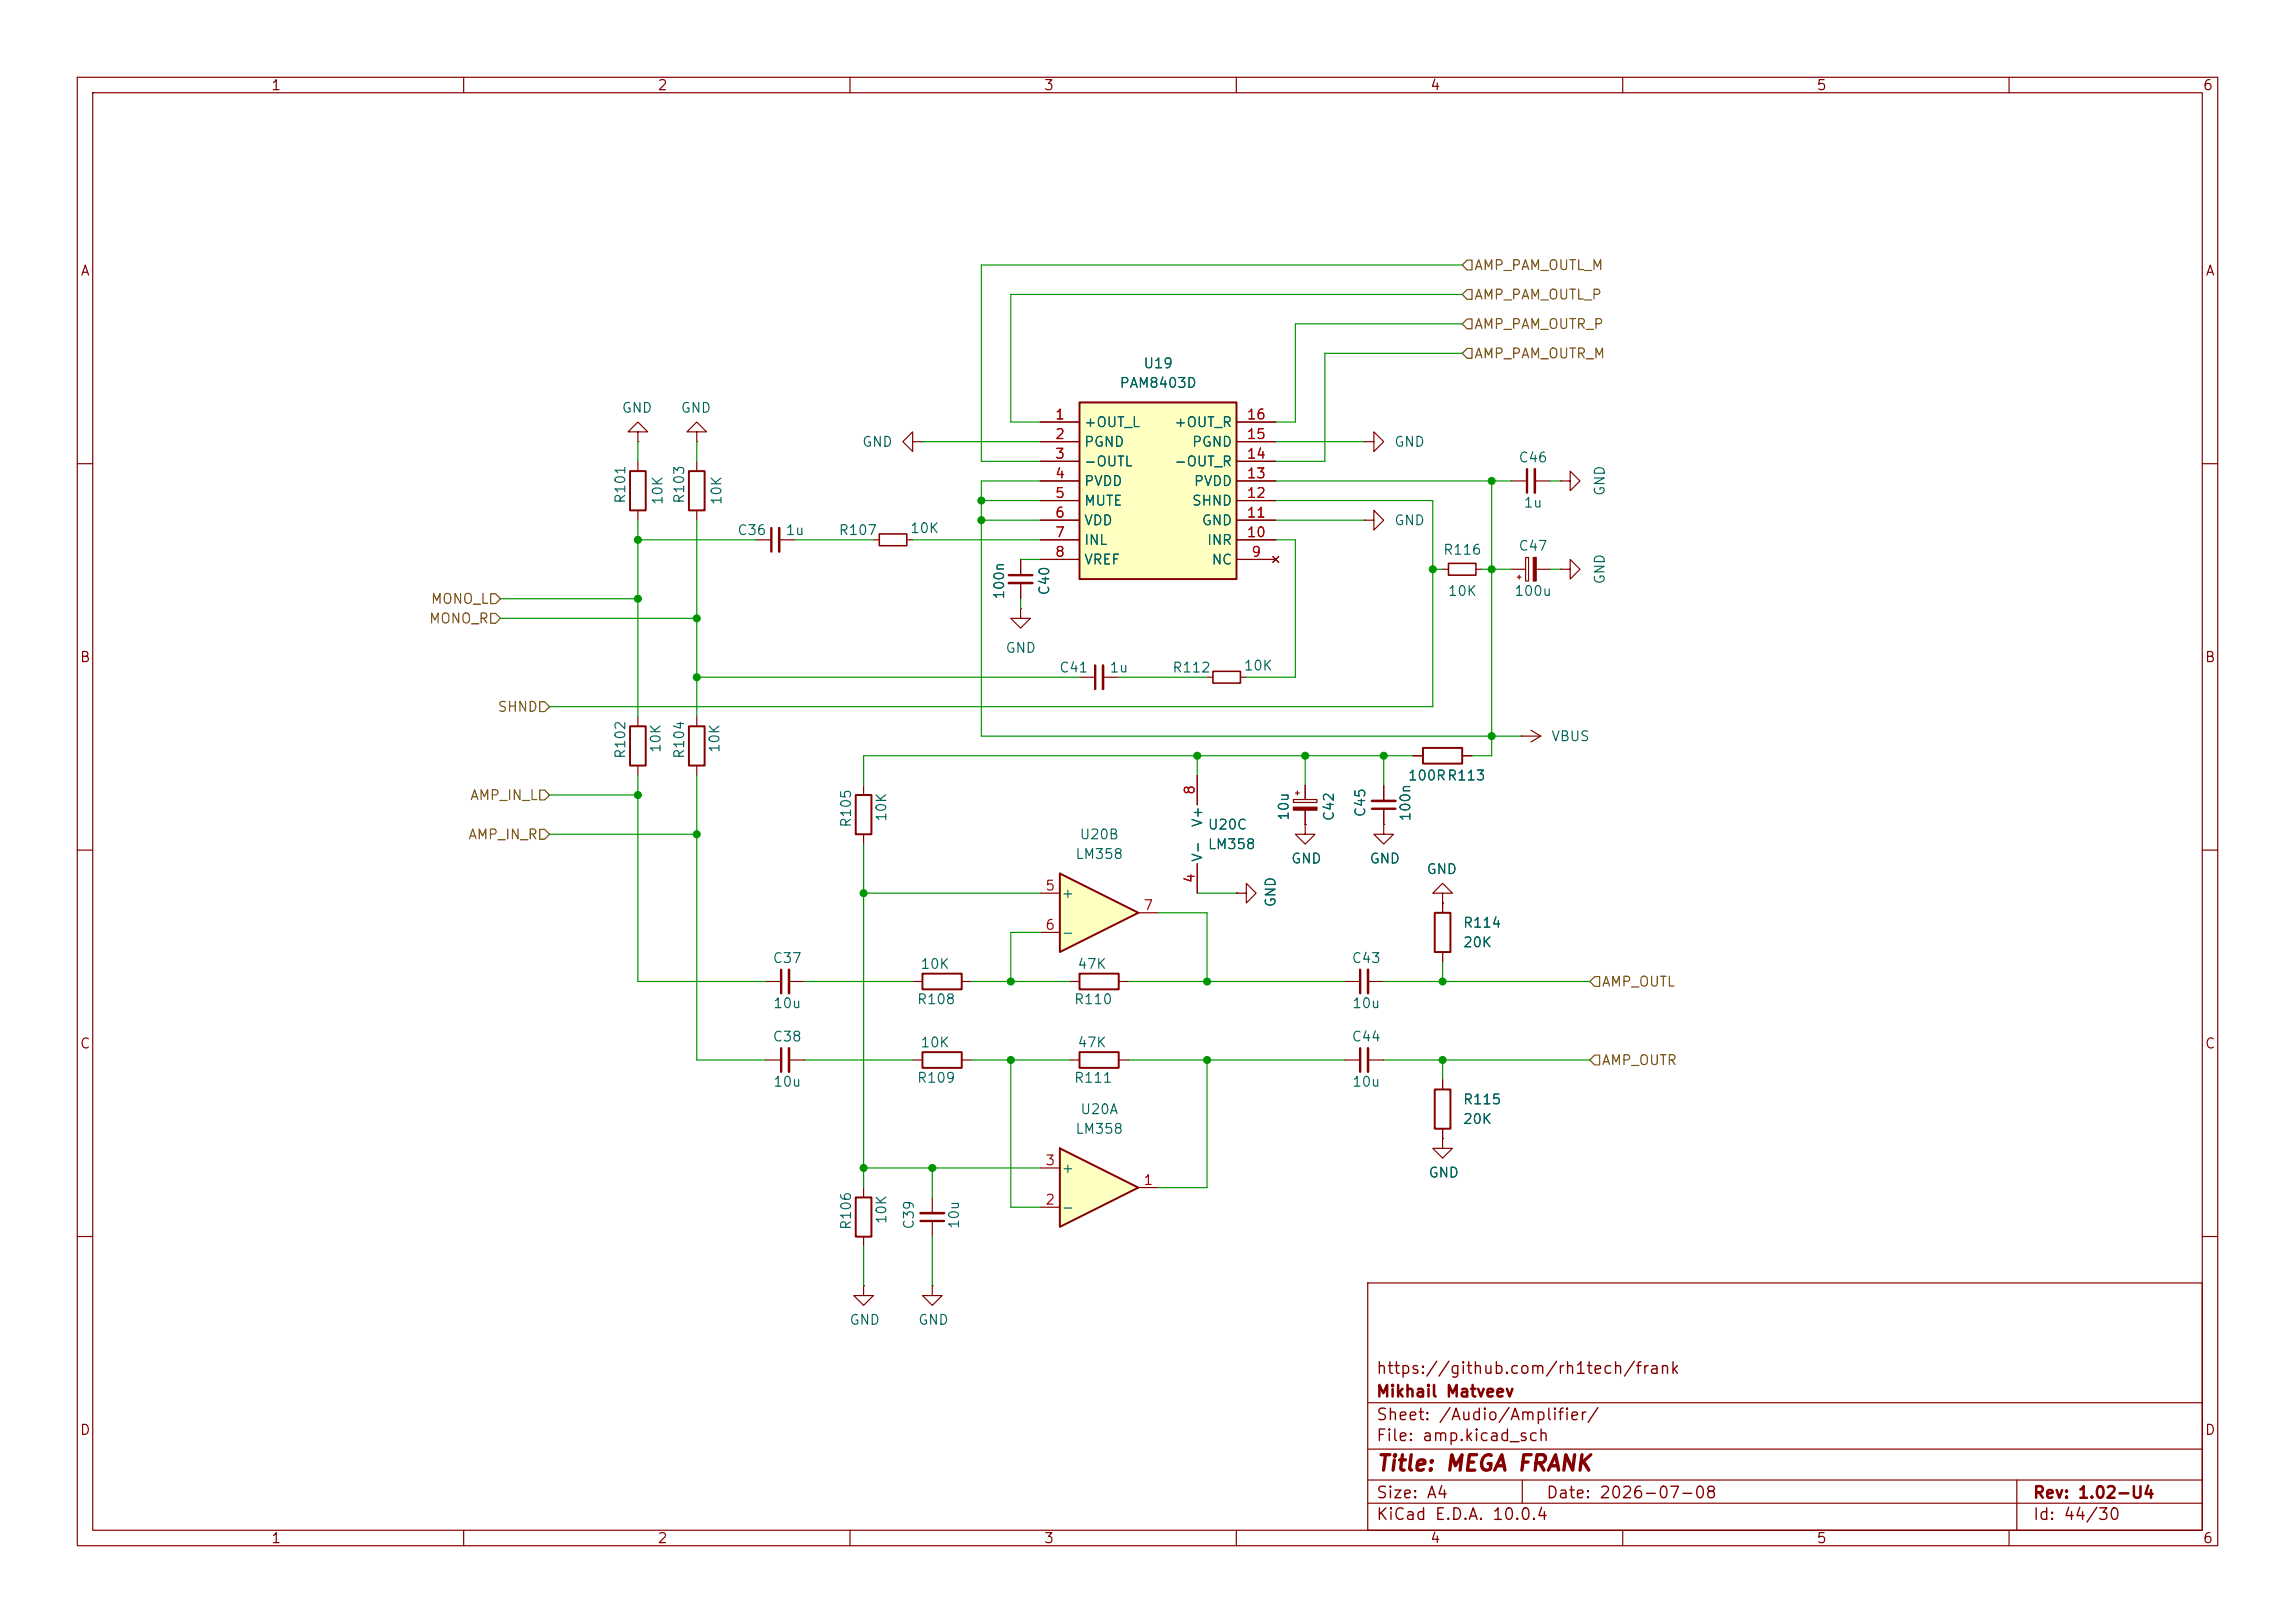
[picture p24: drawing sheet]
<svg xmlns="http://www.w3.org/2000/svg" width="297mm" height="210mm" viewBox="0 0 297 210" stroke-linecap="round" stroke-linejoin="round" font-family="sans-serif">
<defs><g id="words">
<text font-size="2" fill="#840000" x="178" y="190.8">Title: MEGA FRANK</text>
<g font-size="1.5" fill="#840000">
<text x="178" y="178.2">https://github.com/rh1tech/frank</text>
<text x="178" y="184.2">Sheet: /Audio/Amplifier/</text>
<text x="178" y="181.2">Mikhail Matveev</text>
<text x="178" y="186.9">File: amp.kicad_sch</text>
<text x="178" y="197.1">KiCad E.D.A. 10.0.4</text>
<text x="178" y="194.3">Size: A4</text>
<text x="200" y="194.3">Date: 2026-07-08</text>
<text x="263" y="194.3">Rev: 1.02-U4</text>
<text x="263" y="197.1">Id: 44/30</text>
</g>
<g font-size="1.3" fill="#840000">
<text x="35" y="12">1</text>
<text x="85" y="12">2</text>
<text x="135" y="12">3</text>
<text x="185" y="12">4</text>
<text x="235" y="12">5</text>
<text x="285" y="12">6</text>
<text x="10.3" y="36">A</text>
<text x="285.3" y="36">A</text>
<text x="10.3" y="86">B</text>
<text x="285.3" y="86">B</text>
<text x="10.3" y="136">C</text>
<text x="285.3" y="136">C</text>
<text x="10.3" y="186">D</text>
<text x="285.3" y="186">D</text>
<text x="35" y="200">1</text>
<text x="85" y="200">2</text>
<text x="135" y="200">3</text>
<text x="185" y="200">4</text>
<text x="235" y="200">5</text>
<text x="285" y="200">6</text>
</g>
<g font-size="1.3" fill="#725600">
<text x="190.7" y="35.3">AMP_PAM_OUTL_M</text>
<text x="190.7" y="39.1">AMP_PAM_OUTL_P</text>
<text x="190.7" y="46.7">AMP_PAM_OUTR_M</text>
<text x="190.7" y="42.9">AMP_PAM_OUTR_P</text>
<text x="55.4" y="81">MONO_R</text>
<text x="55.7" y="78.4">MONO_L</text>
<text x="64.3" y="92.4">SHND</text>
<text x="60.7" y="103.8">AMP_IN_L</text>
<text x="60.5" y="108.9">AMP_IN_R</text>
<text x="207.2" y="128">AMP_OUTL</text>
<text x="207.2" y="138.1">AMP_OUTR</text>
</g>
<g font-size="1.3" fill="#006464">
<text x="147.9" y="48">U19</text>
<text x="80.4" y="53.7">GND</text>
<text x="88" y="53.7">GND</text>
<text x="144.8" y="50.5">PAM8403D</text>
<text x="111.5" y="58.1">GND</text>
<text x="140.2" y="55.6">+OUT_L</text>
<text x="140.2" y="58.1">PGND</text>
<text x="151.9" y="55.6">+OUT_R</text>
<text x="154.2" y="58.1">PGND</text>
<text x="180.3" y="58.1">GND</text>
<text x="81.2" y="65.3" transform="rotate(-90 81.2 65.3)">R101</text>
<text x="86.1" y="65.4" transform="rotate(-90 86.1 65.4)">10K</text>
<text x="88.9" y="65.3" transform="rotate(-90 88.9 65.3)">R103</text>
<text x="93.7" y="65.4" transform="rotate(-90 93.7 65.4)">10K</text>
<text x="140.2" y="60.7">-OUTL</text>
<text x="140.2" y="63.2">PVDD</text>
<text x="140.2" y="65.7">MUTE</text>
<text x="151.9" y="60.7">-OUT_R</text>
<text x="154.2" y="65.7">SHND</text>
<text x="154.4" y="63.2">PVDD</text>
<text x="196.4" y="60.2">C46</text>
<text x="197.1" y="66">1u</text>
<text x="208" y="64.3" transform="rotate(-90 208 64.3)">GND</text>
<text x="95.3" y="69.6">C36</text>
<text x="101.6" y="69.6">1u</text>
<text x="108.4" y="69.6">R107</text>
<text x="117.7" y="69.3">10K</text>
<text x="140.2" y="68.3">VDD</text>
<text x="140.2" y="70.8">INL</text>
<text x="155.4" y="68.3">GND</text>
<text x="156.1" y="70.8">INR</text>
<text x="180.3" y="68.3">GND</text>
<text x="196.4" y="71.6">C47</text>
<text x="130.3" y="77.7" transform="rotate(-90 130.3 77.7)">100n</text>
<text x="136.1" y="77.1" transform="rotate(-90 136.1 77.1)">C40</text>
<text x="140.2" y="73.4">VREF</text>
<text x="156.7" y="73.4">NC</text>
<text x="186.7" y="72.1">R116</text>
<text x="187.3" y="77.4">10K</text>
<text x="195.9" y="77.4">100u</text>
<text x="208" y="75.7" transform="rotate(-90 208 75.7)">GND</text>
<text x="130" y="84.8">GND</text>
<text x="137" y="87.3">C41</text>
<text x="143.5" y="87.3">1u</text>
<text x="151.6" y="87.3">R112</text>
<text x="160.9" y="87.1">10K</text>
<text x="81.2" y="98.3" transform="rotate(-90 81.2 98.3)">R102</text>
<text x="85.8" y="97.5" transform="rotate(-90 85.8 97.5)">10K</text>
<text x="88.9" y="98.3" transform="rotate(-90 88.9 98.3)">R104</text>
<text x="93.4" y="97.5" transform="rotate(-90 93.4 97.5)">10K</text>
<text x="182.1" y="101.3">100RR113</text>
<text x="200.7" y="96.2">VBUS</text>
<text x="110.4" y="107.2" transform="rotate(-90 110.4 107.2)">R105</text>
<text x="115" y="106.4" transform="rotate(-90 115 106.4)">10K</text>
<text x="155.9" y="107.1" transform="rotate(-90 155.9 107.1)">V+</text>
<text x="156.2" y="107.7">U20C</text>
<text x="167.1" y="106.3" transform="rotate(-90 167.1 106.3)">10u</text>
<text x="172.9" y="106.3" transform="rotate(-90 172.9 106.3)">C42</text>
<text x="177" y="105.8" transform="rotate(-90 177 105.8)">C45</text>
<text x="182.8" y="106.4" transform="rotate(-90 182.8 106.4)">100n</text>
<text x="139.1" y="111.5">LM358</text>
<text x="139.6" y="108.9">U20B</text>
<text x="155.9" y="111.6" transform="rotate(-90 155.9 111.6)">V-</text>
<text x="156.2" y="110.2">LM358</text>
<text x="167" y="112">GND</text>
<text x="177.2" y="112">GND</text>
<text x="184.5" y="113.4">GND</text>
<text x="137.3" y="116.5">+</text>
<text x="165.4" y="117.5" transform="rotate(-90 165.4 117.5)">GND</text>
<text x="99.9" y="124.9">C37</text>
<text x="119" y="125.7">10K</text>
<text x="137.3" y="121.6">-</text>
<text x="139.4" y="125.7">47K</text>
<text x="174.8" y="124.9">C43</text>
<text x="189.2" y="120.4">R114</text>
<text x="189.2" y="122.9">20K</text>
<text x="100" y="130.8">10u</text>
<text x="118.6" y="130.3">R108</text>
<text x="138.9" y="130.3">R110</text>
<text x="174.9" y="130.8">10u</text>
<text x="99.9" y="135.1">C38</text>
<text x="119" y="135.8">10K</text>
<text x="139.4" y="135.8">47K</text>
<text x="174.8" y="135.1">C44</text>
<text x="100" y="140.9">10u</text>
<text x="118.6" y="140.4">R109</text>
<text x="138.9" y="140.4">R111</text>
<text x="174.9" y="140.9">10u</text>
<text x="189.2" y="143.2">R115</text>
<text x="139.1" y="147">LM358</text>
<text x="139.7" y="144.5">U20A</text>
<text x="189.2" y="145.8">20K</text>
<text x="137.3" y="152.1">+</text>
<text x="184.8" y="152.7">GND</text>
<text x="110.4" y="159.2" transform="rotate(-90 110.4 159.2)">R106</text>
<text x="115" y="158.5" transform="rotate(-90 115 158.5)">10K</text>
<text x="118.6" y="159.2" transform="rotate(-90 118.6 159.2)">C39</text>
<text x="124.4" y="159.1" transform="rotate(-90 124.4 159.1)">10u</text>
<text x="137.3" y="157.2">-</text>
<text x="109.9" y="171.7">GND</text>
<text x="118.7" y="171.7">GND</text>
</g>
<g font-size="1.3" fill="#a90000">
<text x="136.5" y="54.6">1</text>
<text x="136.5" y="57.1">2</text>
<text x="136.5" y="59.7">3</text>
<text x="161.2" y="59.7">14</text>
<text x="161.2" y="57.1">15</text>
<text x="161.2" y="54.6">16</text>
<text x="136.5" y="62.2">4</text>
<text x="136.5" y="64.7">5</text>
<text x="161.2" y="64.7">12</text>
<text x="161.2" y="62.2">13</text>
<text x="136.5" y="67.3">6</text>
<text x="136.5" y="69.8">7</text>
<text x="161.2" y="69.8">10</text>
<text x="161.2" y="67.3">11</text>
<text x="136.5" y="72.4">8</text>
<text x="161.9" y="72.4">9</text>
<text x="154.9" y="102.9" transform="rotate(-90 154.9 102.9)">8</text>
<text x="135.2" y="115.5">5</text>
<text x="147.9" y="118.1">7</text>
<text x="154.9" y="114.4" transform="rotate(-90 154.9 114.4)">4</text>
<text x="135.2" y="120.6">6</text>
<text x="135.2" y="151.1">3</text>
<text x="147.9" y="153.6">1</text>
<text x="135.2" y="156.2">2</text>
</g>
</g></defs>
<g fill="none" stroke="#840000" stroke-width=".15">
<path d="M10 10h277v190h-277zM12 12h273v186h-273zM60 10v2M110 10v2M160 10v2M210 10v2M260 10v2M82.5 55.9h1.3l-1.3-1.3-1.2 1.3h1.2v1.3M82.5 57.2h.1M10 60h2M97.8 69.9h2M100.8 69.9h2.1"/>
<path d="M285 60h2M196.8 95.3h.1M196.8 95.3h2.6M198.1 94.5l1.3 .8M199.4 95.3l-1.3 .7M10 110h2M111.8 101.6v1.3M111.8 108v1.2M154.9 100.3v3.8M154.9 111.8v3.8M160 115.6h1.3v-1.3l1.3 1.3-1.3 1.2v-1.2M160 115.6h.1"/>
<path d="M167.4 103.5h3v.3h-3zM167.6 102.6h.5M167.9 102.4v.5M168.9 106.7v1.3h1.3l-1.3 1.2-1.3-1.2h1.3M168.9 106.7h.1M168.9 101.6v1.9M168.9 104.8v1.9M186.7 116.8v1.3M285 110h2M99.1 137.2h2M102.1 137.2h2M118.1 137.2h1.3"/>
<path d="M118.1 127h1.3M124.5 137.2h1.2M124.5 127h1.2M138.4 137.2h1.3M138.4 127h1.3M144.8 137.2h1.2M144.8 127h1.2M174 137.2h2M174 127h2M177 137.2h2.1M177 127h2.1M186.7 123.2v1.3"/>
<path d="M186.7 139.7v1.3M111.8 153.7v1.2M120.6 154.9v2.1M120.6 158v2M186.7 147.3v1.3h1.3l-1.3 1.3-1.3-1.3h1.3M186.7 147.3h.1M186.7 146.1v1.2M10 160h2M111.8 166.4v1.2h1.2l-1.2 1.3-1.3-1.3h1.3M111.8 166.4h.1M111.8 160v1.3M120.6 166.4v1.2h1.3l-1.3 1.3-1.2-1.3h1.2"/>
<path d="M120.6 166.4h.1M177 166h108v32h-108zM285 160h2M60 198v2M110 198v2M160 198v2M177 194.5h108M177 191.5h108M177 187.5h108M177 181.5h108M197 191.5v3M210 198v2"/>
<path d="M260 198v2M261 191.5v6.5"/>
</g>
<path d="M99.8 68.3v3.1M101.1 135.6v3.1M176 125.5v3M176 135.6v3.1M119.1 158h3.1" fill="none" stroke="#840000" stroke-width=".3"/>
<path d="M100.8 68.3v3.1M102.1 135.6v3.1M177 125.5v3M177 135.6v3.1M119.1 157h3.1" fill="none" stroke="#840000" stroke-width=".33"/>
<path d="M110.7 102.9h2.1v5.1h-2.1zM185.7 118.1h2v5.1h-2zM119.4 136.1h5.1v2.1h-5.1zM119.4 126h5.1v2h-5.1zM139.7 136.1h5.1v2.1h-5.1zM139.7 126h5.1v2h-5.1zM110.7 154.9h2.1v5.1h-2.1zM185.7 141h2v5.1h-2z" fill="none" stroke="#840000" stroke-width=".25"/>
<path d="M167.4 104.4h3v.4h-3z" fill="#840000" stroke="#840000" stroke-width=".15"/>
<path d="M137.2 113l10.1 5.1-10.1 5.1z" fill="#ffffc2"/>
<path d="M81.5 61h2.1v5h-2.1zM89.2 61h2v5h-2zM81.5 94h2.1v5.1h-2.1zM89.2 94h2v5.1h-2zM184.1 96.8h5.1v2h-5.1zM137.2 113l10.1 5.1-10.1 5.1z" fill="none" stroke="#840000" stroke-width=".25"/>
<g fill="none" stroke="#840000" stroke-width=".15">
<path d="M82.5 59.7v1.3M90.2 55.9h1.2l-1.2-1.3-1.3 1.3h1.3v1.3M90.2 57.2h.1M90.2 59.7v1.3M118.1 57.2v-1.3l-1.3 1.3 1.3 1.2v-1.2h1.3M119.4 57.2h.1M82.5 66v1.3M90.2 66v1.3M113 69.9h.8M117.3 69.9h.8M132.1 78.7v1.3h1.2l-1.2 1.3-1.3-1.3h1.3M132.1 78.7h.1"/>
<path d="M82.5 92.7v1.3M82.5 99.1v1.2M90.2 92.7v1.3M90.2 99.1v1.2M139.7 87.6h2M142.7 87.6h2.1M156.2 87.6h.8M160.5 87.6h.8M182.9 97.8h1.2M189.2 97.8h1.3M134.6 115.6h2.6M147.3 118.1h2.6"/>
<path d="M179.1 106.7v1.3h1.2l-1.2 1.2-1.3-1.2h1.3M179.1 106.7h.1M179.1 101.6v2M179.1 104.6v2.1M186.7 115.6h1.3l-1.3-1.3-1.3 1.3h1.3v1.2M186.7 116.8h.1M134.6 120.7h2.6"/>
</g>
<path d="M141.7 86.1v3.1M177.5 104.6h3.1" fill="none" stroke="#840000" stroke-width=".3"/>
<path d="M142.7 86.1v3.1M177.5 103.6h3.1" fill="none" stroke="#840000" stroke-width=".33"/>
<path d="M113.8 69.1h3.5v1.5h-3.5zM157 86.9h3.5v1.5h-3.5z" fill="none" stroke="#840000" stroke-width=".2"/>
<path d="M139.7 52.1h20.3v22.8h-20.3z" fill="#ffffc2"/>
<path d="M139.7 52.1h20.3v22.8h-20.3z" fill="none" stroke="#840000" stroke-width=".25"/>
<g fill="none" stroke="#840000" stroke-width=".15">
<path d="M134.6 54.6h5.1M134.6 57.2h5.1M134.6 59.7h5.1M160 54.6h5.1M160 57.2h5.1M160 59.7h5.1M134.6 62.2h5.1M134.6 64.8h5.1M134.6 67.3h5.1M134.6 69.9h5.1M134.6 72.4h5.1M160 62.2h5.1"/>
<path d="M160 64.8h5.1M160 67.3h5.1M160 69.9h5.1M160 72.4h5.1M164.7 72l.8 .8M165.5 72l-.8 .8M176.5 67.3h1.3v-1.3l1.3 1.3-1.3 1.3v-1.3M176.5 67.3h.1M195.6 62.2h2M198.6 62.2h2.1M201.9 73.7h1.3v-1.3l1.3 1.3-1.3 1.2v-1.2M201.9 73.7h.1"/>
<path d="M201.9 62.2h1.3v-1.2l1.3 1.2-1.3 1.3v-1.3M201.9 62.2h.1M99.1 127h2M102.1 127h2"/>
</g>
<path d="M197.6 60.7v3.1M101.1 125.5v3" fill="none" stroke="#840000" stroke-width=".3"/>
<path d="M198.6 60.7v3.1M102.1 125.5v3" fill="none" stroke="#840000" stroke-width=".33"/>
<path d="M137.2 148.6l10.1 5.1-10.1 5.1z" fill="#ffffc2"/>
<path d="M137.2 148.6l10.1 5.1-10.1 5.1z" fill="none" stroke="#840000" stroke-width=".25"/>
<g fill="none" stroke="#840000" stroke-width=".15">
<path d="M134.6 54.6h5.1M134.6 57.2h5.1M134.6 59.7h5.1M160 54.6h5.1M160 57.2h5.1M160 59.7h5.1M176.5 57.2h1.3v-1.3l1.3 1.3-1.3 1.2v-1.2M176.5 57.2h.1M132.1 72.4v2M132.1 75.4v2.1M134.6 62.2h5.1M134.6 64.8h5.1"/>
<path d="M134.6 67.3h5.1M134.6 69.9h5.1M134.6 72.4h5.1M160 62.2h5.1M160 64.8h5.1M160 67.3h5.1M160 69.9h5.1M160 72.4h5.1M164.7 72l.8 .8M165.5 72l-.8 .8M186.7 73.7h.8M191 73.7h.8"/>
<path d="M195.6 73.7h1.8M196.3 74.7h.5M196.6 74.4v.5M197.4 72.1h.4v3.1h-.4zM198.8 73.7h1.9M182.9 97.8h1.2M189.2 97.8h1.3M154.9 100.3v3.8M154.9 111.8v3.8M160 115.6h.1M168.9 106.7h.1M168.9 101.6v1.9"/>
<path d="M168.9 104.8v1.9M179.1 106.7h.1M179.1 101.6v2M179.1 104.6v2.1M186.7 116.8h.1M186.7 116.8v1.3M186.7 123.2v1.3M186.7 139.7v1.3M134.6 156.2h2.6M134.6 151.1h2.6M147.3 153.7h2.6M186.7 147.3h.1"/>
<path d="M186.7 146.1v1.2"/>
</g>
<path d="M187.5 72.9h3.5v1.5h-3.5z" fill="none" stroke="#840000" stroke-width=".2"/>
<path d="M130.6 74.4h3" fill="none" stroke="#840000" stroke-width=".3"/>
<path d="M130.6 75.4h3" fill="none" stroke="#840000" stroke-width=".33"/>
<path d="M198.4 72.1h.4v3.1h-.4z" fill="#840000" stroke="#840000" stroke-width=".15"/>
<path d="M189.2 38.1l.7-.6h.6v1.2h-.6zM189.9 33.7h.6v1.2h-.6l-.7-.6zM189.2 45.7l.7-.6h.6v1.3h-.6zM189.2 41.9l.7-.6h.6v1.2h-.6zM63.5 76.8h.6l.7 .7-.7 .6h-.6zM63.5 79.4h.6l.7 .6-.7 .6h-.6zM69.8 90.8h.7l.6 .6-.6 .7h-.7zM69.8 102.2h.7l.6 .7-.6 .6h-.7zM69.8 107.3h.7l.6 .7-.6 .6h-.7zM206.4 136.5h.6v1.3h-.6l-.7-.6zM206.4 126.4h.6v1.2h-.6l-.7-.6z" fill="none" stroke="#725600" stroke-width=".15"/>
<g fill="none" stroke="#009600" stroke-width=".15">
<path d="M189.2 34.3h-62.2v25.4h7.6M189.2 38.1h-58.4v16.5h3.8M82.5 57.2v2.5M90.2 57.2v2.5M119.4 57.2h15.2M165.1 57.2h11.4M189.2 41.9h-21.6v12.7h-2.5M189.2 45.7h-17.8v14h-6.3M64.8 77.5h17.7M82.5 69.9h15.3M82.5 67.3v25.4M90.2 67.3v25.4"/>
<path d="M102.9 69.9h10.1M118.1 69.9h16.5M127 67.3h7.6M127 64.8h7.6M132.1 77.5v1.2M132.1 72.4h2.5M134.6 62.2h-7.6v33.1h69.8M165.1 69.9h2.5v17.7h-6.3M165.1 67.3h11.4M165.1 64.8h20.3v26.6h-114.3M165.1 62.2h30.5M185.4 73.7h1.3"/>
<path d="M191.8 73.7h3.8M193 62.2v35.6h-2.5M200.7 62.2h1.2M200.7 73.7h1.2M64.8 80h25.4M90.2 87.6h49.5M144.8 87.6h11.4M154.9 97.8v2.5M168.9 97.8v3.8M179.1 97.8v3.8M182.9 97.8h-71.1v3.8M71.1 108h19.1"/>
<path d="M71.1 102.9h11.4M82.5 100.3v26.7h16.6M90.2 100.3v36.9h8.9M111.8 115.6h22.8M111.8 109.2v44.5M149.9 118.1h6.3v8.9M154.9 115.6h5.1M104.1 127h14M104.1 137.2h14M125.7 127h12.7M125.7 137.2h12.7M130.8 137.2v19h3.8"/>
<path d="M134.6 120.7h-3.8v6.3M146 127h28M146 137.2h28M156.2 137.2v16.5h-6.3M179.1 127h26.6M179.1 137.2h26.6M186.7 124.5v2.5M186.7 137.2v2.5M111.8 151.1h22.8M120.6 151.1v3.8M111.8 161.3v5.1M120.6 160v6.4"/>
</g>
<g fill="#009600" stroke="#009600" stroke-width=".13">
<circle cx="185.4" cy="73.7" r=".46"/>
<circle cx="193" cy="95.3" r=".46"/>
<circle cx="193" cy="73.7" r=".46"/>
<circle cx="130.8" cy="137.2" r=".46"/>
<circle cx="111.8" cy="151.1" r=".46"/>
<circle cx="120.6" cy="151.1" r=".46"/>
<circle cx="111.8" cy="115.6" r=".46"/>
<circle cx="130.8" cy="127" r=".46"/>
<circle cx="90.2" cy="108" r=".46"/>
<circle cx="82.5" cy="102.9" r=".46"/>
<circle cx="90.2" cy="80" r=".46"/>
<circle cx="82.5" cy="69.9" r=".46"/>
<circle cx="90.2" cy="87.6" r=".46"/>
<circle cx="82.5" cy="77.5" r=".46"/>
<circle cx="156.2" cy="137.2" r=".46"/>
<circle cx="154.9" cy="97.8" r=".46"/>
<circle cx="156.2" cy="127" r=".46"/>
<circle cx="179.1" cy="97.8" r=".46"/>
<circle cx="186.7" cy="127" r=".46"/>
<circle cx="186.7" cy="137.2" r=".46"/>
<circle cx="168.9" cy="97.8" r=".46"/>
<circle cx="127" cy="64.8" r=".46"/>
<circle cx="127" cy="67.3" r=".46"/>
<circle cx="193" cy="62.2" r=".46"/>
</g>
<use href="#words"/>
</svg>
